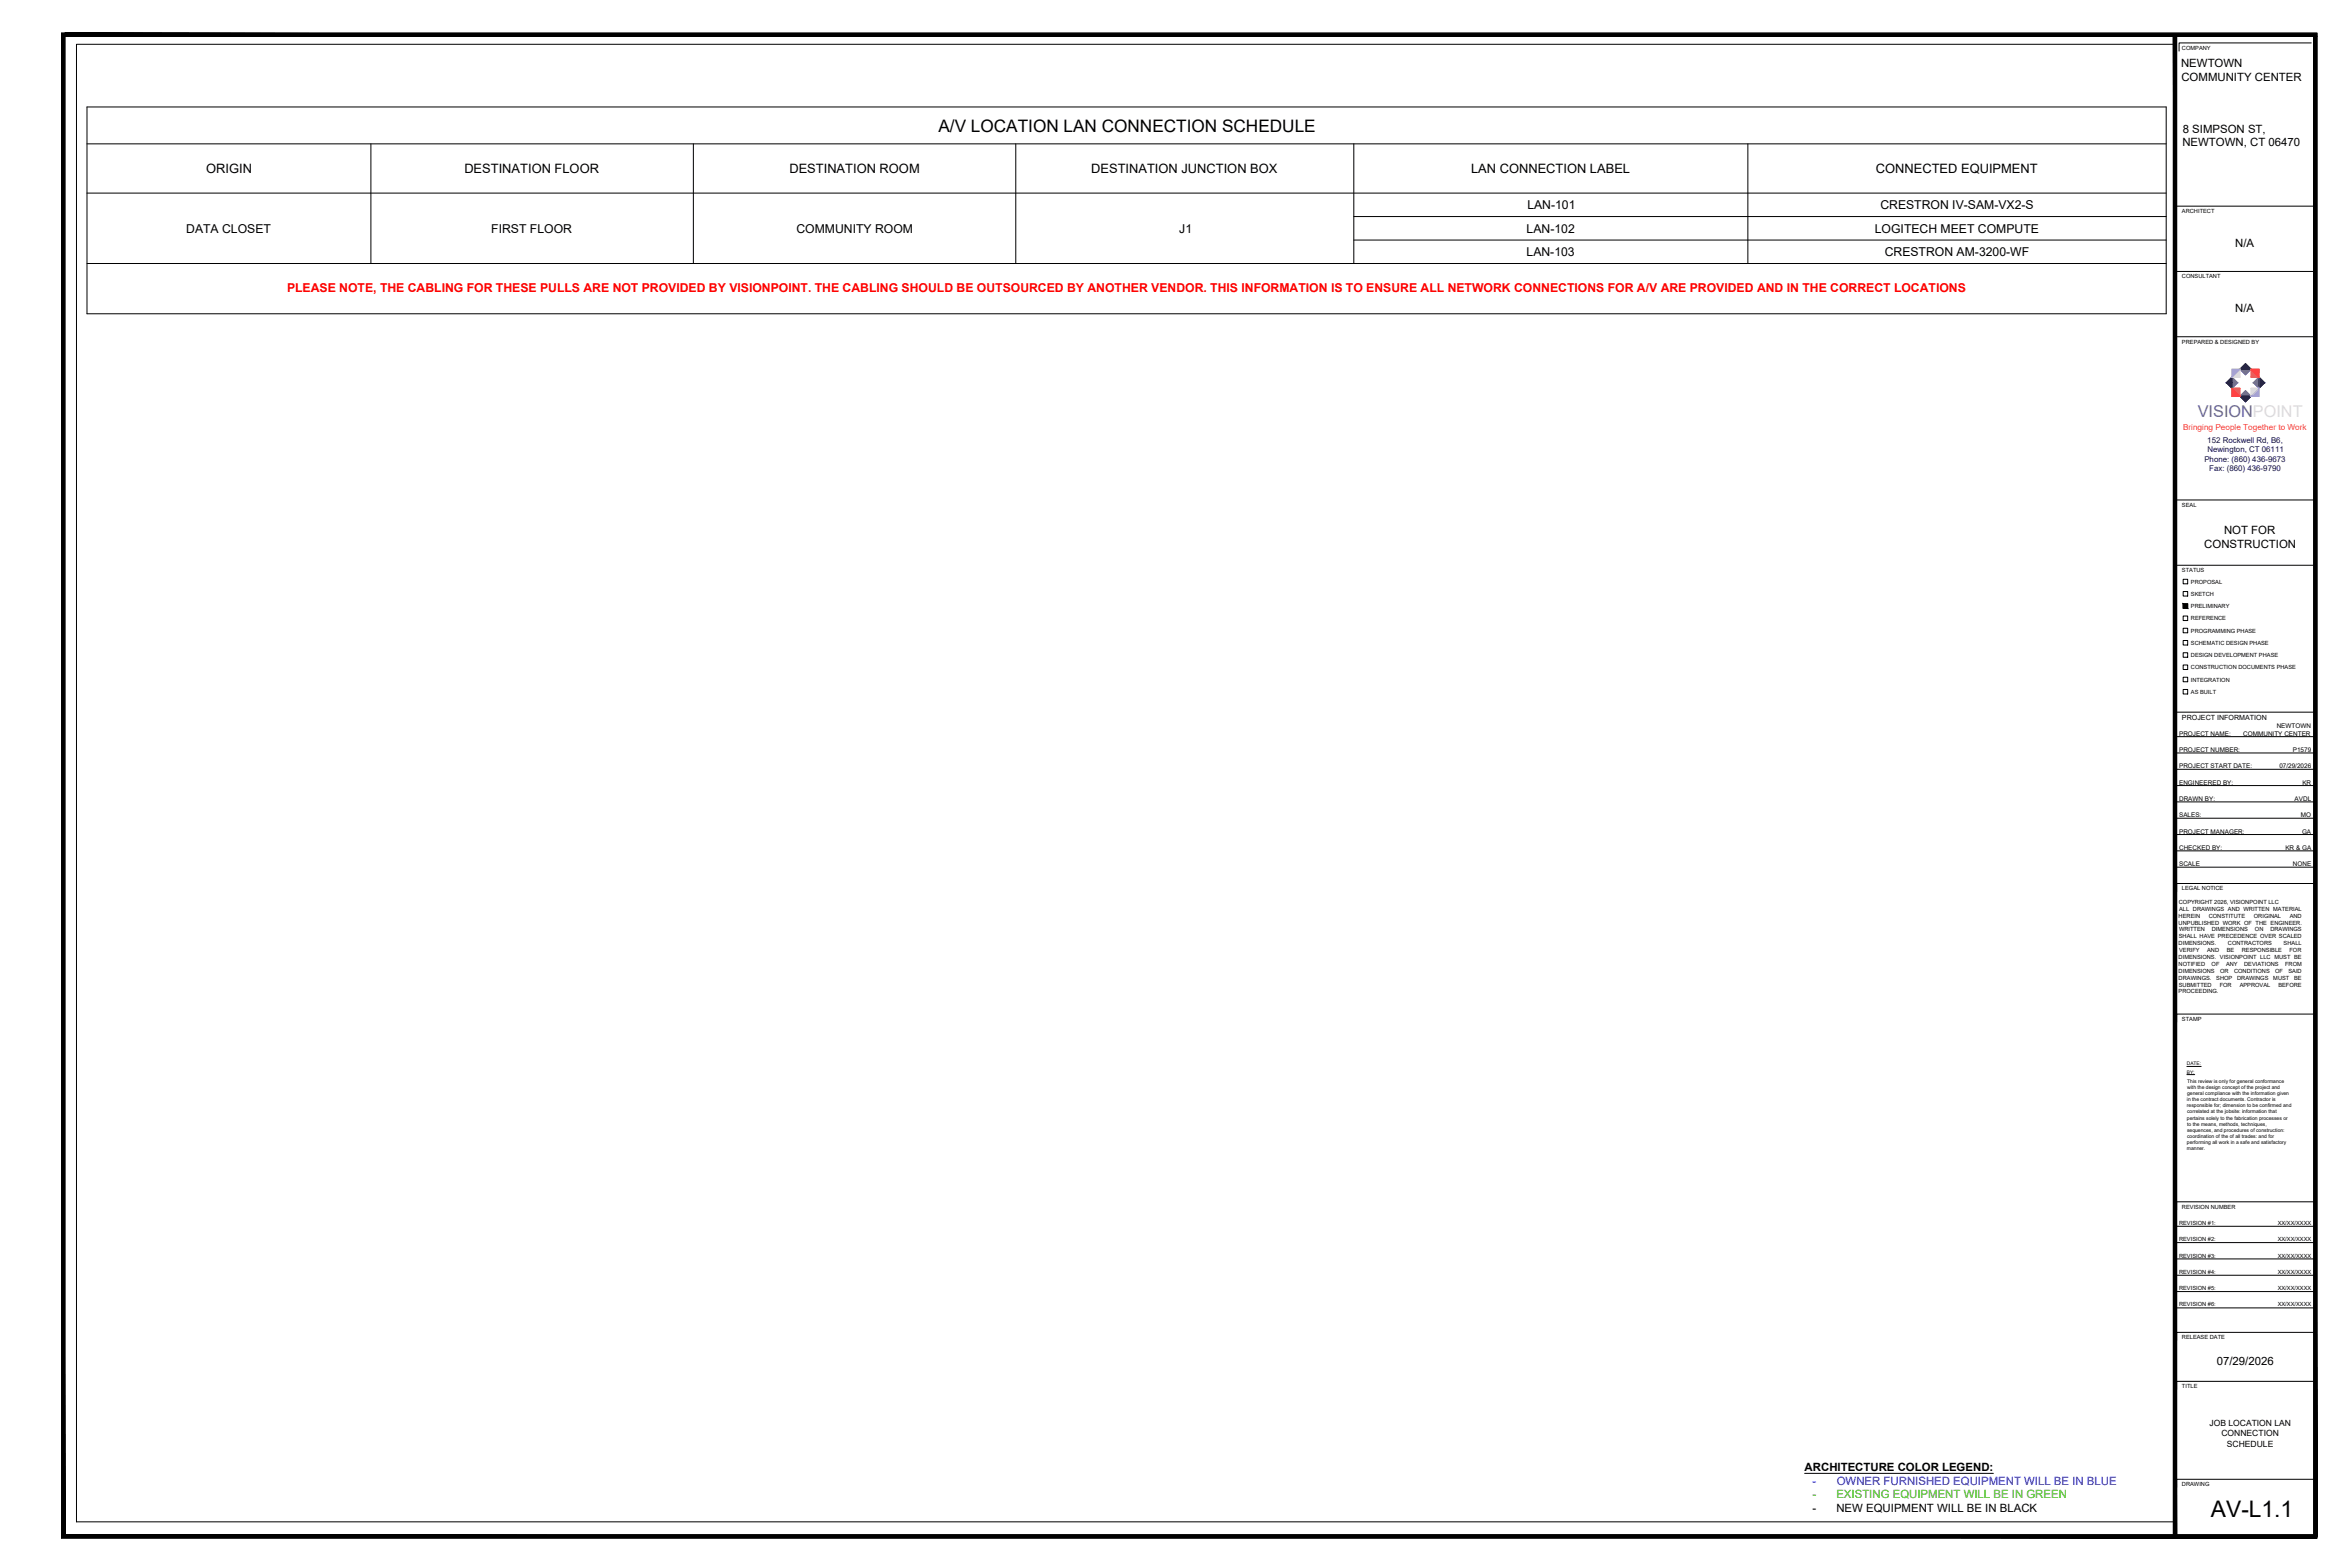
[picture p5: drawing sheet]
<svg xmlns="http://www.w3.org/2000/svg" width="914mm" height="610mm" viewBox="0 0 914 610" stroke-linecap="round" stroke-linejoin="round" font-family="sans-serif">
<defs><g id="words">
<text font-size="8.9" x="860.3" y="590.3">AV-L1.1</text>
<text font-size="6.7" x="365.1" y="51.2">A/V LOCATION LAN CONNECTION SCHEDULE</text>
<text font-size="6.3" fill="#6e6994" x="855.2" y="162.1">VISIONPOINT</text>
<g font-size="5">
<text x="80.2" y="67.3">ORIGIN</text>
<text x="180.7" y="67.3">DESTINATION FLOOR</text>
<text x="307.1" y="67.3">DESTINATION ROOM</text>
<text x="424.6" y="67.3">DESTINATION JUNCTION BOX</text>
<text x="572.4" y="67.3">LAN CONNECTION LABEL</text>
<text x="729.9" y="67.2">CONNECTED EQUIPMENT</text>
</g>
<g font-size="4.8">
<text x="594.3" y="81.4">LAN-101</text>
<text x="731.7" y="81.4">CRESTRON IV-SAM-VX2-S</text>
<text x="72.5" y="90.5">DATA CLOSET</text>
<text x="191.2" y="90.5">FIRST FLOOR</text>
<text x="309.9" y="90.5">COMMUNITY ROOM</text>
<text x="458.9" y="90.5">J1</text>
<text x="594" y="90.5">LAN-102</text>
<text x="729.5" y="90.5">LOGITECH MEET COMPUTE</text>
<text x="594" y="99.6">LAN-103</text>
<text x="733.4" y="99.7">CRESTRON AM-3200-WF</text>
</g>
<text font-size="4.8" fill="#f00" x="111.7" y="113.6">PLEASE NOTE, THE CABLING FOR THESE PULLS ARE NOT PROVIDED BY VISIONPOINT. THE CABLING SHOULD BE OUTSOURCED BY ANOTHER VENDOR. THIS INFORMATION IS TO ENSURE ALL NETWORK CONNECTIONS FOR A/V ARE PROVIDED AND IN THE CORRECT LOCATIONS</text>
<g font-size="4.4">
<text x="848.7" y="26.2">NEWTOWN</text>
<text x="848.8" y="31.3">COMMUNITY CENTER</text>
<text x="849.3" y="51.6">8 SIMPSON ST,</text>
<text x="849.2" y="56.8">NEWTOWN, CT 06470</text>
<text x="869.7" y="96.1">N/A</text>
<text x="869.7" y="121.5">N/A</text>
<text x="865.4" y="207.7">NOT FOR</text>
<text x="857.7" y="213">CONSTRUCTION</text>
<text x="862.5" y="531">07/29/2026</text>
<text x="702.2" y="572.2">ARCHITECTURE COLOR LEGEND:</text>
<text x="705.2" y="588.3">-</text>
<text x="714.6" y="588.3">NEW EQUIPMENT WILL BE IN BLACK</text>
</g>
<g font-size="4.4" fill="#00f">
<text x="705.2" y="577.6">-</text>
<text x="714.7" y="577.6">OWNER FURNISHED EQUIPMENT WILL BE IN BLUE</text>
</g>
<g font-size="4.4" fill="#2eb800">
<text x="705.2" y="582.9">-</text>
<text x="714.5" y="582.9">EXISTING EQUIPMENT WILL BE IN GREEN</text>
</g>
<g font-size="3.3">
<text x="859.7" y="554.8">JOB LOCATION LAN</text>
<text x="864.4" y="558.8">CONNECTION</text>
<text x="866.5" y="562.8">SCHEDULE</text>
</g>
<text font-size="3.2" fill="#f15c22" x="849.4" y="167.2">Bringing People Together to Work</text>
<g font-size="3.1" fill="#10054c">
<text x="858.9" y="172.3">152 Rockwell Rd, B6,</text>
<text x="857.7" y="179.7">Phone: (860) 436-9673</text>
<text x="858.9" y="176">Newington, CT 06111</text>
<text x="859.6" y="183.4">Fax: (860) 436-9790</text>
</g>
<text font-size="2.8" x="849" y="280.1">PROJECT INFORMATION</text>
<g font-size="2.5">
<text x="847.9" y="286.2">PROJECT NAME:</text>
<text x="872.8" y="286.3">COMMUNITY CENTER</text>
<text x="885.9" y="283.3">NEWTOWN</text>
<text x="847.9" y="292.5">PROJECT NUMBER:</text>
<text x="892.2" y="292.5">P1579</text>
<text x="847.9" y="298.9">PROJECT START DATE:</text>
<text x="886.9" y="298.9">07/29/2026</text>
<text x="847.9" y="305.2">ENGINEERED BY:</text>
<text x="895.9" y="305.2">KR</text>
<text x="847.9" y="311.6">DRAWN BY:</text>
<text x="892.8" y="311.6">AVDL</text>
<text x="847.9" y="317.9">SALES:</text>
<text x="895.3" y="317.9">MO</text>
<text x="847.9" y="324.3">PROJECT MANAGER:</text>
<text x="895.7" y="324.3">GA</text>
<text x="847.9" y="330.6">CHECKED BY:</text>
<text x="889.3" y="330.6">KR &amp; GA</text>
<text x="847.9" y="337">SCALE</text>
<text x="892.2" y="337">NONE</text>
</g>
<g font-size="2.2">
<text x="849" y="19.4">COMPANY</text>
<text x="849" y="82.9">ARCHITECT</text>
<text x="849" y="108.3">CONSULTANT</text>
<text x="849" y="133.7">PREPARED &amp; DESIGNED BY</text>
<text x="849" y="197.2">SEAL</text>
<text x="849" y="222.6">STATUS</text>
<text x="852.5" y="227">PROPOSAL</text>
<text x="852.5" y="231.8">SKETCH</text>
<text x="852.5" y="236.6">PRELIMINARY</text>
<text x="852.5" y="241.3">REFERENCE</text>
<text x="852.5" y="246.1">PROGRAMMING PHASE</text>
<text x="852.5" y="250.8">SCHEMATIC DESIGN PHASE</text>
<text x="852.5" y="255.6">DESIGN DEVELOPMENT PHASE</text>
<text x="852.5" y="260.4">CONSTRUCTION DOCUMENTS PHASE</text>
<text x="852.5" y="269.9">AS BUILT</text>
<text x="852.5" y="265.1">INTEGRATION</text>
<text x="849" y="346.4">LEGAL NOTICE</text>
<text x="847.8" y="351.7">COPYRIGHT 2026, VISIONPOINT LLC</text>
<text x="847.7" y="357">HEREIN</text>
<text x="847.7" y="359.7">UNPUBLISHED WORK OF THE ENGINEER.</text>
<text x="847.9" y="354.4">ALL DRAWINGS AND WRITTEN MATERIAL</text>
<text x="859.5" y="357">CONSTITUTE</text>
<text x="877" y="357">ORIGINAL</text>
<text x="890.9" y="357">AND</text>
<text x="847.8" y="365">SHALL HAVE PRECEDENCE OVER SCALED</text>
<text x="847.9" y="362.4">WRITTEN</text>
<text x="860.7" y="362.4">DIMENSIONS</text>
<text x="877.4" y="362.4">ON</text>
<text x="883.4" y="362.4">DRAWINGS</text>
<text x="847.7" y="367.7">DIMENSIONS.</text>
<text x="847.9" y="370.4">VERIFY</text>
<text x="858.8" y="370.4">AND</text>
<text x="866.4" y="370.4">BE</text>
<text x="866.9" y="367.7">CONTRACTORS</text>
<text x="872.3" y="370.4">RESPONSIBLE</text>
<text x="888.6" y="367.7">SHALL</text>
<text x="890.9" y="370.4">FOR</text>
<text x="847.7" y="373.1">DIMENSIONS. VISIONPOINT LLC MUST BE</text>
<text x="847.7" y="375.8">NOTIFIED</text>
<text x="860.6" y="375.8">OF</text>
<text x="866.2" y="375.8">ANY</text>
<text x="873.2" y="375.8">DEVIATIONS</text>
<text x="889.1" y="375.8">FROM</text>
<text x="847.7" y="378.4">DIMENSIONS</text>
<text x="847.7" y="381.1">DRAWINGS.</text>
<text x="847.8" y="383.8">SUBMITTED</text>
<text x="862.4" y="381.1">SHOP</text>
<text x="863.7" y="383.8">FOR</text>
<text x="863.9" y="378.4">OR</text>
<text x="869.3" y="378.4">CONDITIONS</text>
<text x="870.5" y="381.1">DRAWINGS</text>
<text x="871.5" y="383.8">APPROVAL</text>
<text x="884.6" y="381.1">MUST</text>
<text x="885.3" y="378.4">OF</text>
<text x="886.5" y="383.8">BEFORE</text>
<text x="890.5" y="378.4">SAID</text>
<text x="892.7" y="381.1">BE</text>
<text x="847.7" y="386.4">PROCEEDING.</text>
<text x="849" y="397.2">STAMP</text>
<text x="849" y="470.2">REVISION NUMBER</text>
<text x="847.9" y="476.5">REVISION #1:</text>
<text x="886.3" y="476.5">XX/XX/XXXX</text>
<text x="847.9" y="482.9">REVISION #2:</text>
<text x="886.3" y="482.9">XX/XX/XXXX</text>
<text x="847.9" y="489.2">REVISION #3:</text>
<text x="886.3" y="489.2">XX/XX/XXXX</text>
<text x="847.9" y="495.6">REVISION #4:</text>
<text x="886.3" y="495.6">XX/XX/XXXX</text>
<text x="847.9" y="501.9">REVISION #5:</text>
<text x="886.3" y="501.9">XX/XX/XXXX</text>
<text x="847.9" y="508.3">REVISION #6:</text>
<text x="886.3" y="508.3">XX/XX/XXXX</text>
<text x="849" y="521">RELEASE DATE</text>
<text x="849" y="540.1">TITLE</text>
<text x="849" y="578.2">DRAWING</text>
</g>
<g font-size="2">
<text x="851" y="421.3">This review is only for general conformance</text>
<text x="851.1" y="423.7">with the design concept of the project and</text>
<text x="850.9" y="428.4">in the contract documents. Contractor is</text>
<text x="850.9" y="430.8">responsible for; dimension to be confirmed and</text>
<text x="851" y="426.1">general compliance with the information given</text>
<text x="850.9" y="435.5">pertains solely to the fabrication processes or</text>
<text x="851" y="433.2">correlated at the jobsite: information that</text>
<text x="851" y="437.9">to the means, methods, techniques,</text>
<text x="851" y="442.6">coordination of the of all trades: and for</text>
<text x="851" y="440.2">sequences, and procedures of construction:</text>
<text x="850.9" y="445">performing all work in a safe and satisfactory</text>
<text x="850.9" y="447.3">manner.</text>
</g>
<g font-size="1.9">
<text x="850.9" y="414.5">DATE:</text>
<text x="850.9" y="417.7">BY:</text>
</g>
</g></defs>
<!-- layer: 0 -->
<g fill="none" stroke="#000" stroke-width=".39">
<path d="M24 12.9h1.3v584.8h-1.3zM25.3 12.9h876.3v1.3h-876.3zM29.8 17.2h816v574.8h-816zM845.7 13.9h1.2v583.2h-1.2zM899.3 16.7h-51.4v3.2M900.3 14.2h1.3v583.5h-1.3zM33.8 41.6h809.1v80.5h-809.1zM33.8 56h809.1M144.3 56v46.5M269.8 56v46.5M395.2 56v46.5M526.8 56v46.5"/>
<path d="M680.1 56v46.5M33.8 75.1h809.1M526.8 84.2h316.1M526.8 93.4h316.1M900.3 80.2h-54.1v3.2M33.8 102.5h809.1M900.3 105.6h-54v3.2M900.3 131h-54.1v3.2M900.3 194.5h-53.8v3.2M900.3 219.9h-53.9v3.2M849.5 239.6h1.7v1.8h-1.7zM849.5 225.4h1.7v1.7h-1.7z"/>
<path d="M849.5 230.1h1.7v1.8h-1.7zM849.5 234.9h1.7v1.7h-1.7zM849.5 244.4h1.7v1.8h-1.7zM849.5 249.2h1.7v1.7h-1.7zM849.5 253.9h1.7v1.8h-1.7zM849.5 258.7h1.7v1.8h-1.7zM849.5 268.2h1.7v1.8h-1.7zM849.5 263.5h1.7v1.7h-1.7zM900.3 277.1h-53.8v3.1M846.9 299.3h53.4M846.9 292.9h53.4M846.9 286.6h53.4"/>
<path d="M846.9 305.6h53.4M846.9 312h53.4M846.9 318.3h53.4M846.9 324.7h53.4M846.9 331h53.4M846.9 337.4h53.4M900.3 343.7h-53.4v3.2M900.3 394.5h-53.4v3.2M850.9 414.9h5.6M850.9 418h3.1M846.9 477.1h53.4M900.3 467.5h-53.4v3.2"/>
<path d="M846.9 496.1h53.4M846.9 489.8h53.4M846.9 483.4h53.4M846.9 502.5h53.4M846.9 508.8h53.4M900.3 518.3h-53.4v3.2M900.3 537.4h-53.4v3.2M900.3 575.5h-53.4v3.2M24 597.1h877.6v1.2h-877.6z"/>
</g>
<g fill="#000" stroke="#000" stroke-width=".39">
<path d="M24 12.9l1.3 584.8v-584.8zM24 12.9l1.3 584.8h-1.3z"/>
<path d="M845.7 13.9l1.2 583.2v-583.2zM845.7 13.9l1.2 583.2h-1.2z"/>
<path d="M25.3 12.9l876.3 1.3v-1.3zM25.3 12.9l876.3 1.3h-876.3z"/>
<path d="M900.3 14.2l1.3 583.5v-583.5zM900.3 14.2l1.3 583.5h-1.3z"/>
<path d="M849.5 234.9l1.7 1.7v-1.7zM849.5 234.9l1.7 1.7h-1.7z"/>
<path d="M24 597.1l877.6 1.2v-1.2zM24 597.1l877.6 1.2h-877.6z"/>
</g>
<g fill="#6e6994" stroke="#6e6994" stroke-width=".39">
<path d="M871.6 143.6h4.3l-2.2 2.2z"/>
<path d="M868.5 146.7l2.1 2.2h-2.1z"/>
<path d="M879 146.7v2.2h-2.2z"/>
<path d="M868.5 148.9h2.1l-2.1 2.2z"/>
<path d="M876.8 148.9h2.2v2.2z"/>
<path d="M873.7 152l2.2 2.2h-4.3z"/>
</g>
<path d="M868.5 146.7l2.1 2.2-2.1 2.2zM871.6 143.6h4.3l-2.2 2.2zM871.6 154.2l2.1-2.2 2.2 2.2zM876.8 148.9l2.2-2.2v4.4z" fill="none" stroke="#6e6994" stroke-width=".39"/>
<g fill="#10054c" stroke="#10054c" stroke-width=".39">
<path d="M873.7 141.5l2.2 2.1h-4.3z"/>
<path d="M868.5 146.7v2.2h-2.2z"/>
<path d="M879 146.7l2.2 2.2h-2.2z"/>
<path d="M866.3 148.9h2.2v2.2z"/>
<path d="M879 148.9h2.2l-2.2 2.2z"/>
<path d="M871.6 154.2h4.3l-2.2 2.1z"/>
</g>
<path d="M866.3 148.9l2.2-2.2v4.4zM871.6 143.6l2.1-2.1 2.2 2.1zM871.6 154.2h4.3l-2.2 2.1zM879 146.7l2.2 2.2-2.2 2.2z" fill="none" stroke="#10054c" stroke-width=".39"/>
<g fill="#e2d1e6" stroke="#e2d1e6" stroke-width=".39">
<path d="M868.5 146.7l3.1-3.1v3.1zM868.5 146.7h3.1z"/>
<path d="M875.9 151.1h3.1zM875.9 151.1v3.1l3.1-3.1z"/>
</g>
<path d="M868.5 146.7l3.1-3.1v3.1zM875.9 151.1h3.1l-3.1 3.1z" fill="none" stroke="#e2d1e6" stroke-width=".39"/>
<g fill="#f15c22" stroke="#f15c22" stroke-width=".39">
<path d="M875.9 143.6h3.1v3.1z"/>
<path d="M868.5 151.1l3.1 3.1h-3.1zM868.5 154.2h3.1z"/>
</g>
<g fill="#bf97c6" stroke="#bf97c6" stroke-width=".39">
<path d="M868.5 143.6h3.1l-3.1 3.1z"/>
<path d="M879 151.1v3.1h-3.1zM875.9 154.2h3.1z"/>
</g>
<path d="M868.5 143.6h3.1l-3.1 3.1zM879 151.1v3.1h-3.1z" fill="none" stroke="#bf97c6" stroke-width=".39"/>
<g fill="#f58026" stroke="#f58026" stroke-width=".39">
<path d="M875.9 143.6l3.1 3.1h-3.1zM875.9 146.7h3.1z"/>
<path d="M868.5 151.1h3.1zM868.5 151.1l3.1 3.1v-3.1z"/>
</g>
<path d="M868.5 151.1h3.1v3.1zM875.9 143.6l3.1 3.1h-3.1z" fill="none" stroke="#f58026" stroke-width=".39"/>
<path d="M868.5 151.1l3.1 3.1h-3.1zM875.9 143.6h3.1v3.1z" fill="none" stroke="#f15c22" stroke-width=".39"/>
<!-- layer: EXISTING EQUIPMENT -->
<path d="M702.2 573.2h73.4" fill="none" stroke="#000" stroke-width=".39"/>
<use href="#words"/>
</svg>
